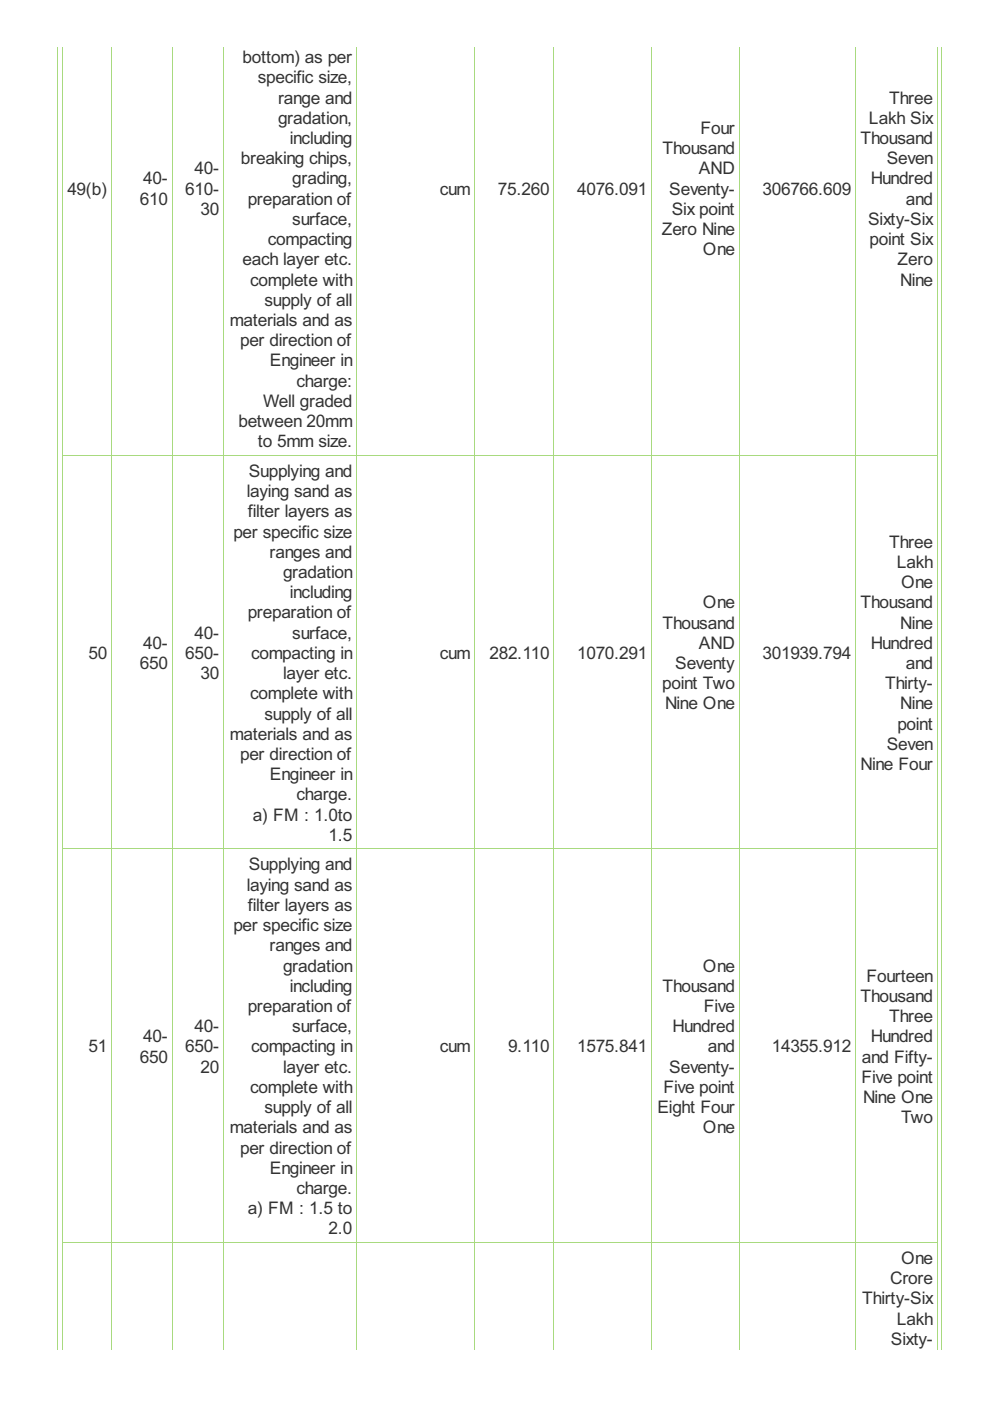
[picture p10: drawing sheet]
<svg xmlns="http://www.w3.org/2000/svg" width="210mm" height="297mm" viewBox="0 0 210 297" stroke-linecap="round" stroke-linejoin="round" font-family="sans-serif">
<defs><g id="words">
<g font-size="4.1" fill="#333">
<text x="51.4" y="13.4">bottom) as per</text>
<text x="54.7" y="17.7">specific size,</text>
<text x="58.9" y="22">range and</text>
<text x="188.5" y="22">Three</text>
<text x="58.9" y="26.2">gradation,</text>
<text x="148.5" y="28.4">Four</text>
<text x="184.2" y="26.2">Lakh Six</text>
<text x="51.1" y="34.8">breaking chips,</text>
<text x="61.4" y="30.5">including</text>
<text x="140.5" y="32.7">Thousand</text>
<text x="182.5" y="30.5">Thousand</text>
<text x="188" y="34.8">Seven</text>
<text x="14.3" y="41.3">49(b)</text>
<text x="30.4" y="39.1">40-</text>
<text x="39.3" y="41.3">610-</text>
<text x="41.3" y="37">40-</text>
<text x="62" y="39.1">grading,</text>
<text x="93.2" y="41.3">cum</text>
<text x="105.6" y="41.3">75.260</text>
<text x="122.4" y="41.3">4076.091</text>
<text x="141.9" y="41.3">Seventy-</text>
<text x="148.2" y="37">AND</text>
<text x="161.7" y="41.3">306766.609</text>
<text x="184.6" y="39.1">Hundred</text>
<text x="29.6" y="43.4">610</text>
<text x="42.5" y="45.5">30</text>
<text x="52.5" y="43.4">preparation of</text>
<text x="62" y="47.7">surface,</text>
<text x="142.4" y="45.5">Six point</text>
<text x="184.1" y="47.7">Sixty-Six</text>
<text x="192" y="43.4">and</text>
<text x="56.8" y="52">compacting</text>
<text x="140.3" y="49.8">Zero Nine</text>
<text x="184.4" y="52">point Six</text>
<text x="51.4" y="56.3">each layer etc.</text>
<text x="149.1" y="54.1">One</text>
<text x="190.3" y="56.3">Zero</text>
<text x="53" y="60.6">complete with</text>
<text x="56.1" y="64.8">supply of all</text>
<text x="190.9" y="60.6">Nine</text>
<text x="48.8" y="69.1">materials and as</text>
<text x="50.9" y="73.4">per direction of</text>
<text x="57.2" y="77.7">Engineer in</text>
<text x="62.9" y="82">charge:</text>
<text x="55.8" y="86.3">Well graded</text>
<text x="50.5" y="90.6">between 20mm</text>
<text x="54.7" y="94.9">to 5mm size.</text>
<text x="52.8" y="101.1">Supplying and</text>
<text x="52.3" y="105.4">laying sand as</text>
<text x="49.5" y="114">per specific size</text>
<text x="52.5" y="109.7">filter layers as</text>
<text x="57.2" y="118.3">ranges and</text>
<text x="188.5" y="116.1">Three</text>
<text x="60" y="122.5">gradation</text>
<text x="190.1" y="120.4">Lakh</text>
<text x="191" y="124.7">One</text>
<text x="52.5" y="131.1">preparation of</text>
<text x="61.4" y="126.8">including</text>
<text x="149.1" y="129">One</text>
<text x="182.5" y="129">Thousand</text>
<text x="30.4" y="137.6">40-</text>
<text x="41.3" y="135.4">40-</text>
<text x="62" y="135.4">surface,</text>
<text x="140.5" y="133.3">Thousand</text>
<text x="148.2" y="137.6">AND</text>
<text x="184.6" y="137.6">Hundred</text>
<text x="190.9" y="133.3">Nine</text>
<text x="18.7" y="139.7">50</text>
<text x="29.6" y="141.8">650</text>
<text x="39.3" y="139.7">650-</text>
<text x="42.5" y="144">30</text>
<text x="53.2" y="139.7">compacting in</text>
<text x="60" y="144">layer etc.</text>
<text x="93.2" y="139.7">cum</text>
<text x="103.8" y="139.7">282.110</text>
<text x="122.4" y="139.7">1070.291</text>
<text x="143.2" y="141.8">Seventy</text>
<text x="161.7" y="139.7">301939.794</text>
<text x="192" y="141.8">and</text>
<text x="53" y="148.3">complete with</text>
<text x="140.4" y="146.1">point Two</text>
<text x="187.6" y="146.1">Thirty-</text>
<text x="56.1" y="152.6">supply of all</text>
<text x="141" y="150.4">Nine One</text>
<text x="190.3" y="154.7">point</text>
<text x="190.9" y="150.4">Nine</text>
<text x="48.8" y="156.8">materials and as</text>
<text x="50.9" y="161.1">per direction of</text>
<text x="188" y="159">Seven</text>
<text x="57.2" y="165.4">Engineer in</text>
<text x="182.5" y="163.3">Nine Four</text>
<text x="62.9" y="169.7">charge.</text>
<text x="53.6" y="174">a) FM : 1.0to</text>
<text x="69.7" y="178.3">1.5</text>
<text x="52.8" y="184.5">Supplying and</text>
<text x="52.3" y="188.8">laying sand as</text>
<text x="49.5" y="197.4">per specific size</text>
<text x="52.5" y="193.1">filter layers as</text>
<text x="57.2" y="201.7">ranges and</text>
<text x="60" y="206">gradation</text>
<text x="149.1" y="206">One</text>
<text x="183.7" y="208.1">Fourteen</text>
<text x="52.5" y="214.6">preparation of</text>
<text x="61.4" y="210.3">including</text>
<text x="140.5" y="210.3">Thousand</text>
<text x="149.2" y="214.6">Five</text>
<text x="182.5" y="212.4">Thousand</text>
<text x="30.4" y="221">40-</text>
<text x="41.3" y="218.8">40-</text>
<text x="62" y="218.8">surface,</text>
<text x="142.6" y="218.8">Hundred</text>
<text x="184.6" y="221">Hundred</text>
<text x="188.5" y="216.7">Three</text>
<text x="18.7" y="223.1">51</text>
<text x="29.6" y="225.3">650</text>
<text x="39.3" y="223.1">650-</text>
<text x="42.5" y="227.4">20</text>
<text x="53.2" y="223.1">compacting in</text>
<text x="60" y="227.4">layer etc.</text>
<text x="93.2" y="223.1">cum</text>
<text x="107.7" y="223.1">9.110</text>
<text x="122.4" y="223.1">1575.841</text>
<text x="141.9" y="227.4">Seventy-</text>
<text x="150.1" y="223.1">and</text>
<text x="163.6" y="223.1">14355.912</text>
<text x="182.8" y="225.3">and Fifty-</text>
<text x="53" y="231.7">complete with</text>
<text x="140.7" y="231.7">Five point</text>
<text x="182.6" y="229.6">Five point</text>
<text x="183" y="233.9">Nine One</text>
<text x="56.1" y="236">supply of all</text>
<text x="139.4" y="236">Eight Four</text>
<text x="191" y="238.1">Two</text>
<text x="48.8" y="240.3">materials and as</text>
<text x="50.9" y="244.6">per direction of</text>
<text x="149.1" y="240.3">One</text>
<text x="57.2" y="248.9">Engineer in</text>
<text x="52.5" y="257.4">a) FM : 1.5 to</text>
<text x="62.9" y="253.1">charge.</text>
<text x="69.7" y="261.7">2.0</text>
<text x="191" y="268">One</text>
<text x="188.7" y="272.3">Crore</text>
<text x="182.8" y="276.6">Thirty-Six</text>
<text x="190.1" y="280.8">Lakh</text>
<text x="188.9" y="285.1">Sixty-</text>
</g>
</g></defs>
<g fill="none" stroke="#a8da7f" stroke-width=".21">
<path d="M12.2 9.9v276.2M13.3 9.9v276.2M23.7 9.9v276.2M36.5 9.9v276.2M47.4 9.9v276.2M75.6 9.9v276.2M100.7 9.9v276.2M117.5 9.9v276.2M138.2 9.9v276.2M156.8 9.9v276.2M181.4 9.9v276.2M198.7 9.9v276.2"/>
<path d="M199.6 9.9v276.2M13.2 96.6h185.6M13.2 180h185.6M13.2 263.4h185.6"/>
</g>
<use href="#words"/>
</svg>
